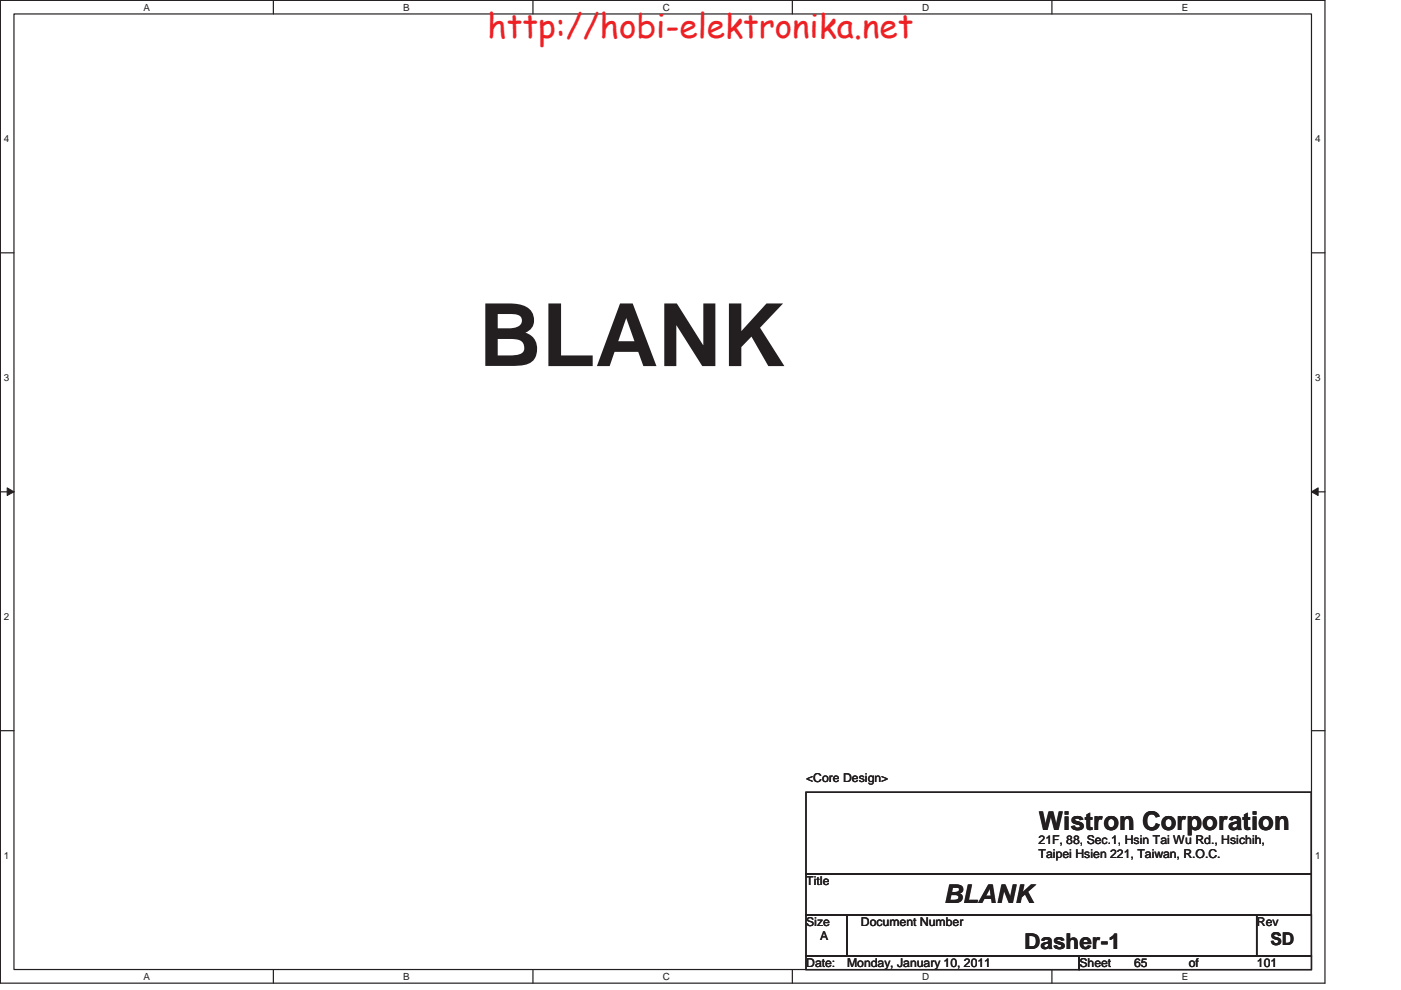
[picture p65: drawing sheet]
<svg xmlns="http://www.w3.org/2000/svg" width="297mm" height="210mm" viewBox="0 0 297 210" stroke-linecap="round" stroke-linejoin="round" font-family="sans-serif">
<defs><g id="words">
<text font-size="18.5" fill="#231f20" x="101.5" y="77.6">BLANK</text>
<text font-size="7.1" fill="#ed2024" x="103.3" y="8.1">http://hobi-elektronika.net</text>
<g font-size="5.5" fill="#231f20">
<text x="220.2" y="176">Wistron Corporation</text>
<text x="200.1" y="191.6">BLANK</text>
</g>
<text font-size="4.6" fill="#231f20" x="217.2" y="201.3">Dasher-1</text>
<text font-size="3.7" fill="#231f20" x="269.3" y="200.5">SD</text>
<g font-size="2.6" fill="#231f20">
<text x="170.9" y="166">&lt;Core Design&gt;</text>
<text x="220.2" y="179">21F, 88, Sec.1, Hsin Tai Wu Rd., Hsichih,</text>
<text x="220.2" y="182">Taipei Hsien 221, Taiwan, R.O.C.</text>
<text x="170.9" y="187.7">Title</text>
<text x="170.9" y="196.4">Size</text>
<text x="182.5" y="196.4">Document Number</text>
<text x="266.5" y="196.4">Rev</text>
<text x="173.9" y="199.3">A</text>
<text x="170.9" y="205.1">Date:</text>
<text x="179.6" y="205.1">Monday, January 10, 2011</text>
<text x="228.9" y="205.1">Sheet</text>
<text x="240.5" y="205.1">65</text>
<text x="252" y="205.1">of</text>
<text x="266.5" y="205.1">101</text>
</g>
<g font-size="2.1" fill="#231f20">
<text x="30.4" y="2.3">A</text>
<text x="85.5" y="2.3">B</text>
<text x="140.5" y="2.3">C</text>
<text x="195.5" y="2.3">D</text>
<text x="250.6" y="2.3">E</text>
<text x=".8" y="30.2">4</text>
<text x="278.9" y="30.2">4</text>
<text x=".8" y="80.9">3</text>
<text x="278.9" y="80.9">3</text>
<text x=".8" y="131.5">2</text>
<text x="278.9" y="131.5">2</text>
<text x=".8" y="182.2">1</text>
<text x="278.9" y="182.2">1</text>
<text x="30.4" y="207.9">A</text>
<text x="85.5" y="207.9">B</text>
<text x="140.5" y="207.9">C</text>
<text x="195.5" y="207.9">D</text>
<text x="250.6" y="207.9">E</text>
</g>
</g></defs>
<path d="M.1 .1h280.8v208.4h-280.8zM3 3h275.1v202.6h-275.1z" fill="none" stroke="#231f20" stroke-width=".25"/>
<g fill="#fff">
<path d="M30.4 .4h1.4v2.3h-1.4z"/>
<path d="M30.4 206h1.4v2.3h-1.4z"/>
</g>
<path d="M58 .1v2.9M58 205.6v2.9" fill="none" stroke="#231f20" stroke-width=".25"/>
<g fill="#fff">
<path d="M85.4 .4h1.4v2.3h-1.4z"/>
<path d="M85.4 206h1.4v2.3h-1.4z"/>
</g>
<path d="M113 .1v2.9M113 205.6v2.9" fill="none" stroke="#231f20" stroke-width=".25"/>
<g fill="#fff">
<path d="M140.5 .4h1.5v2.3h-1.5z"/>
<path d="M140.5 206h1.5v2.3h-1.5z"/>
</g>
<path d="M168 .1v2.9M168 205.6v2.9" fill="none" stroke="#231f20" stroke-width=".25"/>
<g fill="#fff">
<path d="M195.4 .4h1.5v2.3h-1.5z"/>
<path d="M195.4 206h1.5v2.3h-1.5z"/>
</g>
<path d="M223 .1v2.9M223 205.6v2.9" fill="none" stroke="#231f20" stroke-width=".25"/>
<g fill="#fff">
<path d="M250.5 .4h1.3v2.3h-1.3z"/>
<path d="M250.5 206h1.3v2.3h-1.3z"/>
<path d="M.8 28.3h1.1v2.3h-1.1z"/>
<path d="M278.8 28.3h1.1v2.3h-1.1z"/>
<path d="M.8 79h1.1v2.3h-1.1z"/>
<path d="M278.8 79h1.1v2.3h-1.1z"/>
</g>
<path d="M.1 53.6h2.9M278.1 53.6h2.8" fill="none" stroke="#231f20" stroke-width=".25"/>
<g fill="#fff">
<path d="M.8 129.6h1.1v2.3h-1.1z"/>
<path d="M278.8 129.6h1.1v2.3h-1.1z"/>
</g>
<path d="M.1 104.3h2.9M278.1 104.3h2.8" fill="none" stroke="#231f20" stroke-width=".25"/>
<path d="M1.5 103.5l1.5 .8-1.5 .8z" fill="#231f20"/>
<path d="M1.5 103.5l1.5 .8-1.5 .8z" fill="none" stroke="#231f20" stroke-width=".21"/>
<path d="M278.1 104.3l1.4-.8v1.6z" fill="#231f20"/>
<path d="M278.1 104.3l1.4-.8v1.6z" fill="none" stroke="#231f20" stroke-width=".21"/>
<g fill="#fff">
<path d="M.8 180.3h1.1v2.3h-1.1z"/>
<path d="M278.8 180.3h1.1v2.3h-1.1z"/>
</g>
<path d="M.1 155h2.9M278.1 155h2.8M170.9 168h107.1v17.4h-107.1zM170.9 185.4h107.1v8.7h-107.1zM170.9 194.1h8.7v8.7h-8.7zM179.6 194.1h86.8v8.7h-86.8zM266.5 194.1h11.6v8.7h-11.6zM170.9 202.8h57.9v2.9h-57.9zM228.8 202.8h49.3v2.9h-49.3z" fill="none" stroke="#231f20" stroke-width=".25"/>
<use href="#words"/>
</svg>
